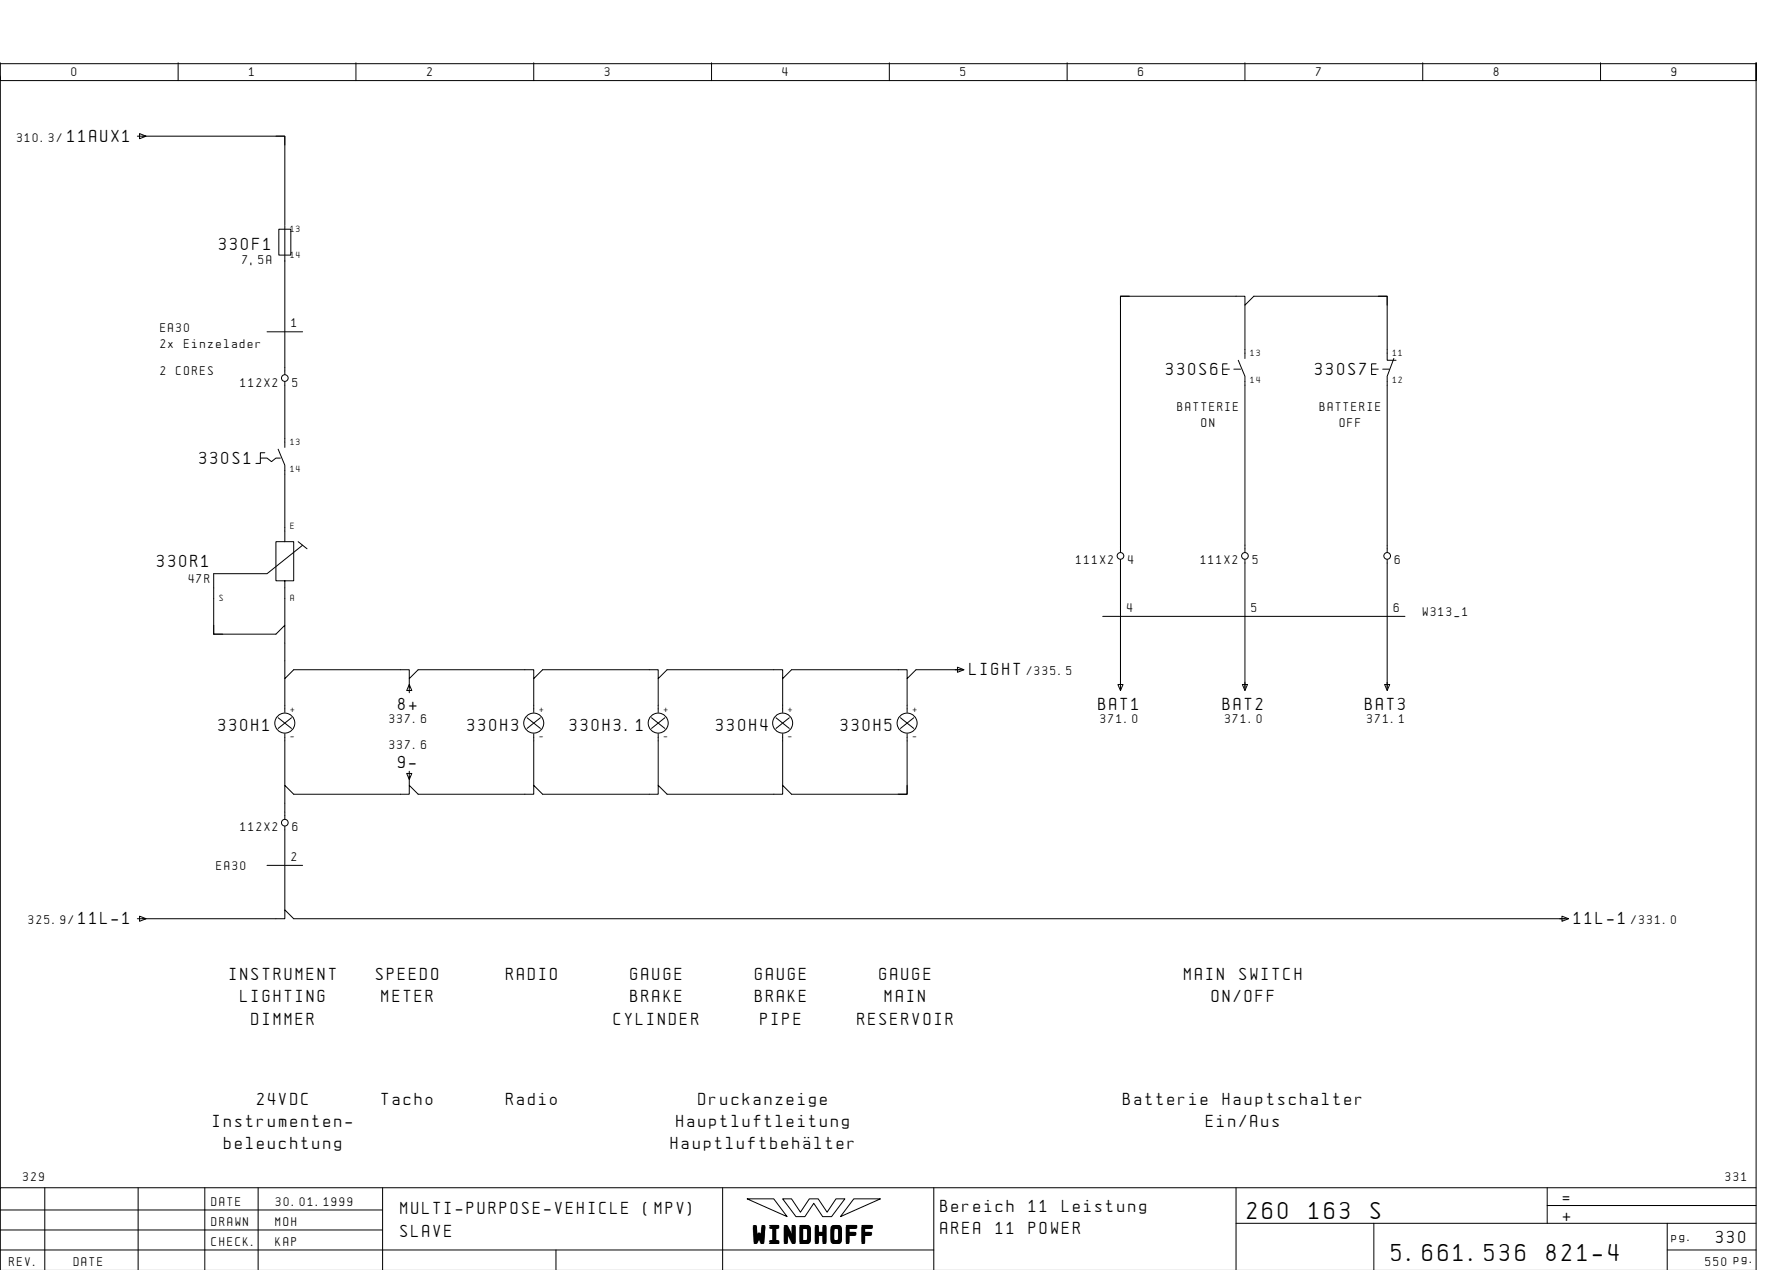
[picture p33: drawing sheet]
<svg xmlns="http://www.w3.org/2000/svg" width="399mm" height="286mm" viewBox="0 0 399 286" stroke-linecap="round" stroke-linejoin="round" font-family="sans-serif">
<defs><g id="words">
<g font-size="4.4">
<text x="280.6" y="274.1">260</text>
<text x="294.5" y="274.1">163</text>
<text x="308.4" y="274.1">S</text>
<text x="169.5" y="279.3">WINDHOFF</text>
<text x="313.1" y="283.6">5.661.536</text>
<text x="347.9" y="283.6">821-4</text>
</g>
<g font-size="3.1">
<text x="15.2" y="31.9">11AUX1</text>
<text x="49.3" y="56.3">330F1</text>
<text x="262.4" y="84.4">330S6</text>
<text x="295.9" y="84.4">330S7</text>
<text x="44.9" y="104.4">330S1</text>
<text x="35.4" y="127.6">330R1</text>
<text x="218.1" y="151.9">LIGHT</text>
<text x="89.6" y="159.6">8+</text>
<text x="247.1" y="159.6">BAT1</text>
<text x="275.1" y="159.6">BAT2</text>
<text x="307.1" y="159.6">BAT3</text>
<text x="49.1" y="164.4">330H1</text>
<text x="105.1" y="164.4">330H3</text>
<text x="128.2" y="164.4">330H3.1</text>
<text x="161.1" y="164.4">330H4</text>
<text x="189.1" y="164.4">330H5</text>
<text x="89.6" y="172.6">9-</text>
<text x="17.6" y="207.9">11L-1</text>
<text x="354.1" y="207.9">11L-1</text>
<text x="51.6" y="220.4">INSTRUMENT</text>
<text x="84.6" y="220.4">SPEEDO</text>
<text x="113.9" y="220.4">RADIO</text>
<text x="141.9" y="220.4">GAUGE</text>
<text x="169.9" y="220.4">GAUGE</text>
<text x="197.9" y="220.4">GAUGE</text>
<text x="266.4" y="220.4">MAIN</text>
<text x="278.8" y="220.4">SWITCH</text>
<text x="54.1" y="225.4">LIGHTING</text>
<text x="85.9" y="225.4">METER</text>
<text x="141.9" y="225.4">BRAKE</text>
<text x="169.9" y="225.4">BRAKE</text>
<text x="199.1" y="225.4">MAIN</text>
<text x="272.6" y="225.4">ON/OFF</text>
<text x="56.6" y="230.4">DIMMER</text>
<text x="138.1" y="230.4">CYLINDER</text>
<text x="171.1" y="230.4">PIPE</text>
<text x="192.9" y="230.4">RESERVOIR</text>
<text x="57.9" y="248.4">24VDC</text>
<text x="85.9" y="248.4">Tacho</text>
<text x="113.9" y="248.4">Radio</text>
<text x="157.2" y="248.4">Druckanzeige</text>
<text x="252.7" y="248.4">Batterie</text>
<text x="275.1" y="248.4">Hauptschalter</text>
<text x="47.9" y="253.4">Instrumenten-</text>
<text x="152.2" y="253.4">Hauptluftleitung</text>
<text x="271.4" y="253.4">Ein/Aus</text>
<text x="50.4" y="258.4">beleuchtung</text>
<text x="150.9" y="258.4">HauptluftbehÑlter</text>
<text x="90.1" y="273.1">MULTI-PURPOSE-VEHICLE</text>
<text x="144.8" y="273.1">(MPV)</text>
<text x="211.6" y="272.6">Bereich</text>
<text x="231.5" y="272.6">11</text>
<text x="238.9" y="272.6">Leistung</text>
<text x="351.6" y="270.6">=</text>
<text x="351.6" y="274.6">+</text>
<text x="90.1" y="278.1">SLAVE</text>
<text x="211.6" y="277.6">AREA</text>
<text x="224" y="277.6">11</text>
<text x="231.5" y="277.6">POWER</text>
<text x="386.1" y="279.6">330</text>
</g>
<g font-size="2.3">
<text x="16.1" y="17.1">0</text>
<text x="56.1" y="17.1">1</text>
<text x="96.1" y="17.1">2</text>
<text x="136.1" y="17.1">3</text>
<text x="176.1" y="17.1">4</text>
<text x="216.1" y="17.1">5</text>
<text x="256.1" y="17.1">6</text>
<text x="296.1" y="17.1">7</text>
<text x="336.1" y="17.1">8</text>
<text x="376.1" y="17.1">9</text>
<text x="3.8" y="31.9">310.3/</text>
<text x="54.6" y="59.4">7,5A</text>
<text x="36.1" y="74.6">EA30</text>
<text x="65.6" y="73.6">1</text>
<text x="36.1" y="78.2">2x</text>
<text x="41.4" y="78.2">Einzelader</text>
<text x="36.1" y="84.4">2</text>
<text x="39.7" y="84.4">CORES</text>
<text x="54.1" y="86.9">112X2</text>
<text x="65.8" y="86.9">5</text>
<text x="264.9" y="92.4">BATTERIE</text>
<text x="296.9" y="92.4">BATTERIE</text>
<text x="270.3" y="96">ON</text>
<text x="301.4" y="96">OFF</text>
<text x="42.5" y="131.1">47R</text>
<text x="242.1" y="126.9">111X2</text>
<text x="253.8" y="126.9">4</text>
<text x="270.1" y="126.9">111X2</text>
<text x="281.8" y="126.9">5</text>
<text x="313.8" y="126.9">6</text>
<text x="253.6" y="137.6">4</text>
<text x="281.6" y="137.6">5</text>
<text x="313.6" y="137.6">6</text>
<text x="320.1" y="138.6">W313_1</text>
<text x="231" y="151.9">/335.5</text>
<text x="87.6" y="162.6">337.6</text>
<text x="247.6" y="162.6">371.0</text>
<text x="275.6" y="162.6">371.0</text>
<text x="307.6" y="162.6">371.1</text>
<text x="87.6" y="168.5">337.6</text>
<text x="54.1" y="186.9">112X2</text>
<text x="65.8" y="186.9">6</text>
<text x="48.7" y="195.7">EA30</text>
<text x="65.6" y="193.6">2</text>
<text x="6.4" y="207.9">325.9/</text>
<text x="367" y="207.9">/331.0</text>
<text x="5.2" y="265.6">329</text>
<text x="388.2" y="265.6">331</text>
<text x="47.6" y="271.1">DATE</text>
<text x="47.6" y="275.6">DRAWN</text>
<text x="62" y="275.6">MOH</text>
<text x="62.1" y="271.1">30.01.1999</text>
<text x="47.6" y="280.1">CHECK.</text>
<text x="62" y="280.1">KAP</text>
<text x="376.1" y="279.1">pg.</text>
<text x="2.1" y="284.6">REV.</text>
<text x="16.6" y="284.6">DATE</text>
<text x="383.7" y="284.6">550 pg.</text>
</g>
<g font-size="1.6">
<text x="65.4" y="52.1">13</text>
<text x="65.4" y="58.1">14</text>
<text x="281.4" y="80.1">13</text>
<text x="313.4" y="80.1">11</text>
<text x="281.4" y="86.1">14</text>
<text x="313.4" y="86.1">12</text>
<text x="65.4" y="100.1">13</text>
<text x="65.4" y="106.1">14</text>
<text x="65.4" y="119.1">E</text>
<text x="49.4" y="135.3">S</text>
<text x="65.4" y="135.3">A</text>
<text x="65.4" y="160.1">+</text>
<text x="121.4" y="160.1">+</text>
<text x="149.4" y="160.1">+</text>
<text x="177.4" y="160.1">+</text>
<text x="205.4" y="160.1">+</text>
<text x="65.4" y="166.1">-</text>
<text x="121.4" y="166.1">-</text>
<text x="149.4" y="166.1">-</text>
<text x="177.4" y="166.1">-</text>
<text x="205.4" y="166.1">-</text>
</g>
</g></defs>
<g fill="none" stroke="#000" stroke-width=".22">
<path d="M.1 14.1v4h395v-4v271.6M.1 17.1v250M.1 14.3h395M40.1 14.1v4M80.1 14.1v4M120.1 14.1v4M160.1 14.1v4M200.1 14.1v4M240.1 14.1v4M280.1 14.1v4M320.1 14.1v4M360.1 14.1v4"/>
<path d="M30.9 30.6h1.9M31.4 30l1.5 .6-1.5 .6zM32.1 30.6h32v20M62.1 30.6h2v2M62.7 51.5h2.7v5.9h-2.7zM64.1 50.8v33.4M60.1 74.6h8M254.1 66.6h-2v2M280.1 68.6v12M310.1 66.6h2v2M64.1 85.8v14.8M275.1 83h1.5"/>
<path d="M276.1 81.8h-1v2.4h1M277.6 83h1.5M278.6 81l1.5 3.6v39.6M308.6 83h1.5M309.6 81.8h-1v2.4h1M311.1 83h1.5M313.6 80.6l-1.5 4v39.6M314.1 81h-2v-14.4h-30l-2 2v-2h-28v57.6M58.6 103h1.5l1 .8 1-.8h1M59.6 101.8h-1v2.4h-1M62.6 101l1.5 3.6v17.2M64.1 130.6h-2v-8.8h4v8.8h-2v10"/>
<path d="M67.1 121.8l2 1.6M68.1 122.6l-8 6.4h-12v13.6h14l2-2v12l2-2h26v2l2-2h26v2l2-2h26v2l2-2h26v2l2-2h26v2l2-2h10.6M248.1 138.6h68M252.1 125.8v29.4M280.1 125.8v29.4M312.1 125.8v29.4M48.1 140.6v2h2M64.1 152.6v7.6M92.1 153.9l.6 1.4h-1.2zM92.1 152.6v3.2M120.1 152.6v7.6M148.1 152.6v7.6"/>
<path d="M176.1 152.6v7.6M204.1 152.6v7.6M215.4 150l1.5 .6-1.5 .6zM251.5 153.9h1.2l-.6 1.4zM279.5 153.9h1.2l-.6 1.4zM311.5 153.9h1.2l-.6 1.4zM62.6 161.4l3 2.4M64.1 165v11.6M65.6 161.4l-3 2.4M91.5 173.9h1.2l-.6 1.4zM92.1 173.5v3.1M118.6 161.4l3 2.4"/>
<path d="M120.1 165v11.6M121.6 161.4l-3 2.4M146.6 161.4l3 2.4M148.1 165v11.6M149.6 161.4l-3 2.4M174.6 161.4l3 2.4M176.1 165v11.6M177.6 161.4l-3 2.4M202.6 161.4l3 2.4M204.1 165v13.6h-26l-2-2v2h-26l-2-2v2h-26l-2-2v2h-26l-2-2v2h-26l-2-2v7.6M204.1 176.6v2h-2M205.6 161.4l-3 2.4"/>
<path d="M60.1 194.6h8M64.1 185.8v18.8M30.9 206.6h33.2v-2l2 2h286.6M31.4 206l1.5 .6-1.5 .6zM351.4 206l1.5 .6-1.5 .6zM10.1 267.1v18.5M31.1 267.1v18.5M46.1 267.1v18.6M58.1 267.1v18.6M86.1 272.1h-86M86.1 276.6h-86M86.1 267.1v18.6"/>
<path d="M162.6 267.1v18.6M168.1 269.6h6l3 4zM176.1 269.6h2l2 3 2-3h2l2 3 2-3h2l-3 4h-2l-2-3-2 3h-2zM192.1 269.6h6l-9 4zM210.1 267.1v18.6M278.1 275.1h117M278.1 267.1v18.6M309.1 275.1v10.6M348.1 271.1h47M348.1 267.1v8M375.1 275.1v10.6M395.1 267.1h-395v18.6"/>
<path d="M125.1 281.1v4.6M210.1 281.1h-210M375.1 281.1h20"/>
<circle cx="64.1" cy="85" r=".75"/>
<circle cx="252.1" cy="125" r=".75"/>
<circle cx="280.1" cy="125" r=".75"/>
<circle cx="312.1" cy="125" r=".75"/>
<circle cx="64.1" cy="162.6" r="2.25"/>
<circle cx="120.1" cy="162.6" r="2.25"/>
<circle cx="148.1" cy="162.6" r="2.25"/>
<circle cx="176.1" cy="162.6" r="2.25"/>
<circle cx="204.1" cy="162.6" r="2.25"/>
<circle cx="64.1" cy="185" r=".75"/>
</g>
<use href="#words"/>
</svg>
